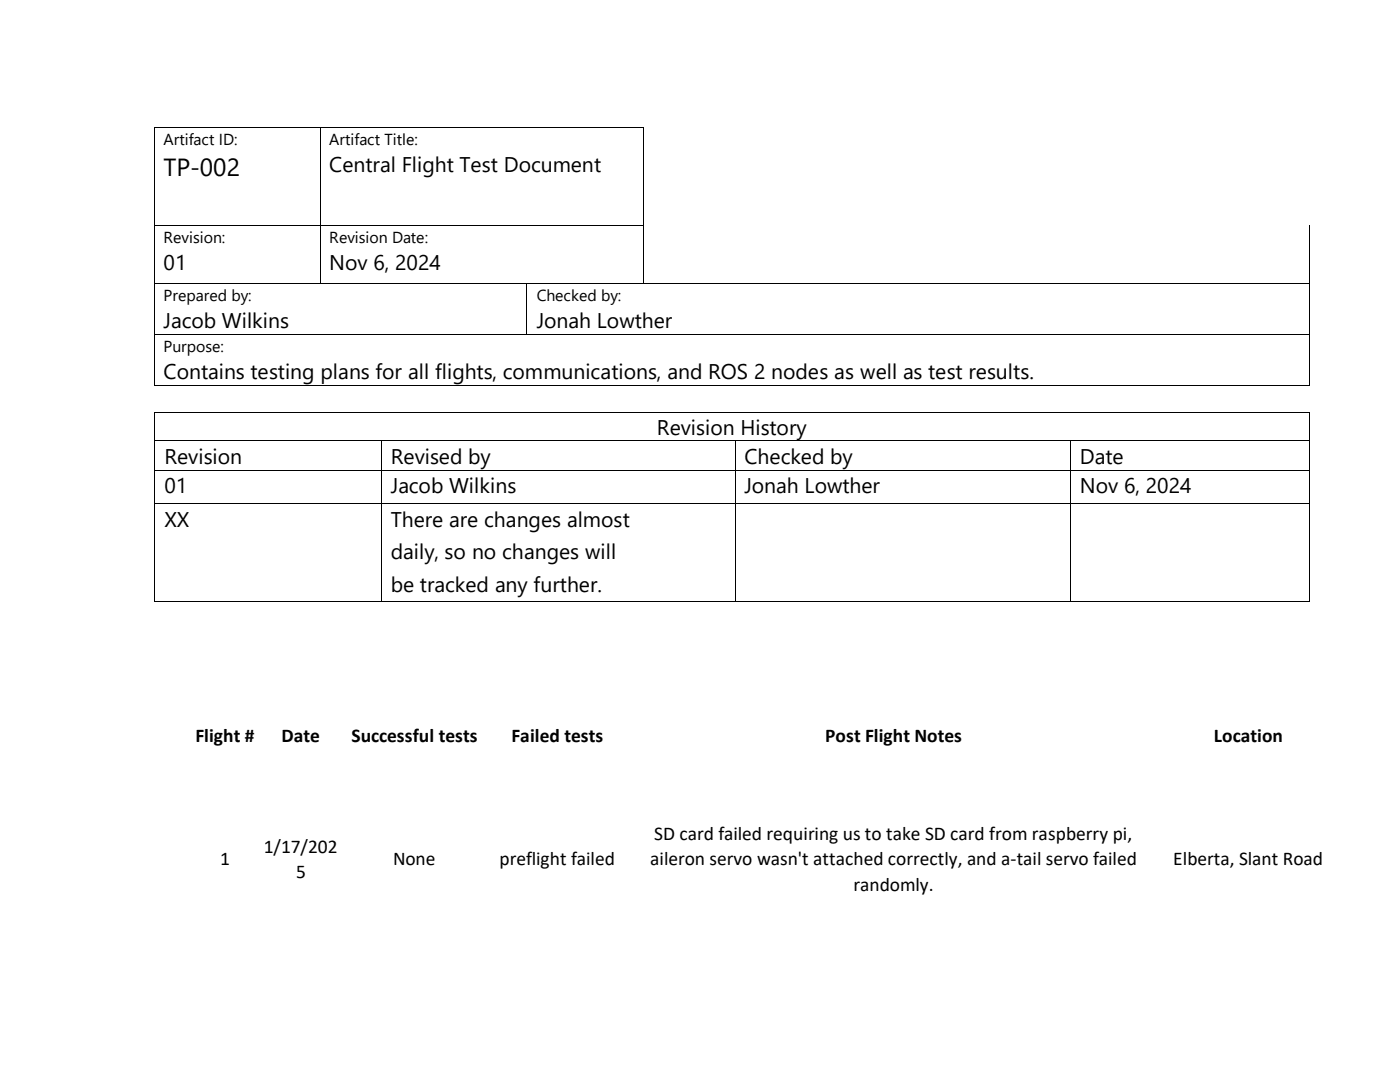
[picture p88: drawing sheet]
<svg xmlns="http://www.w3.org/2000/svg" width="279mm" height="216mm" viewBox="0 0 279 216" stroke-linecap="round" stroke-linejoin="round" font-family="sans-serif">
<defs><g id="words">
<text font-size="4.9" x="32.6" y="35.1">TP-002</text>
<g font-size="4.2">
<text x="65.7" y="34.4">Central Flight Test Document</text>
<text x="32.6" y="53.9">01</text>
<text x="65.7" y="53.9">Nov 6, 2024</text>
<text x="32.6" y="65.5">Jacob Wilkins</text>
<text x="107.1" y="65.5">Jonah Lowther</text>
<text x="32.6" y="75.7">Contains testing plans for all flights, communications, and ROS 2 nodes as well as test results.</text>
<text x="131.1" y="86.8">Revision History</text>
<text x="32.8" y="92.6">Revision</text>
<text x="78" y="92.6">Revised by</text>
<text x="148.6" y="92.6">Checked by</text>
<text x="215.5" y="92.6">Date</text>
<text x="32.8" y="98.5">01</text>
<text x="78" y="98.5">Jacob Wilkins</text>
<text x="148.6" y="98.5">Jonah Lowther</text>
<text x="215.5" y="98.5">Nov 6, 2024</text>
<text x="32.8" y="105.2">XX</text>
<text x="78" y="105.2">There are changes almost</text>
<text x="78" y="111.6">daily, so no changes will</text>
<text x="78" y="118">be tracked any further.</text>
</g>
<g font-size="3.9">
<text x="39" y="148.1">Flight #</text>
<text x="56.2" y="148.1">Date</text>
<text x="70.1" y="148.1">Successful tests</text>
<text x="102.1" y="148.1">Failed tests</text>
<text x="164.7" y="148.1">Post Flight Notes</text>
<text x="242.3" y="148.1">Location</text>
<text x="130.6" y="167.6">SD card failed requiring us to take SD card from raspberry pi,</text>
<text x="43.9" y="172.7">1</text>
<text x="52.7" y="170.1">1/17/202</text>
<text x="78.4" y="172.7">None</text>
<text x="99.7" y="172.7">preflight failed</text>
<text x="129.8" y="172.7">aileron servo wasn't attached correctly, and a-tail servo failed</text>
<text x="234.1" y="172.7">Elberta, Slant Road</text>
<text x="59.1" y="175.2">5</text>
<text x="170.4" y="177.8">randomly.</text>
</g>
<g font-size="3.2">
<text x="32.6" y="29">Artifact ID:</text>
<text x="65.7" y="29">Artifact Title:</text>
<text x="32.6" y="48.5">Revision:</text>
<text x="65.7" y="48.5">Revision Date:</text>
<text x="32.6" y="60.1">Prepared by:</text>
<text x="107.1" y="60.1">Checked by:</text>
<text x="32.6" y="70.3">Purpose:</text>
</g>
</g></defs>
<g fill="#000">
<path d="M30.7 25.4h.2v.2h-.2z" fill-rule="evenodd"/>
<path d="M30.7 25.4h.2v.2h-.2z" fill-rule="evenodd"/>
<path d="M63.8 25.4h.2v.2h-.2z" fill-rule="evenodd"/>
<path d="M128.4 25.4h.1v.2h-.1z" fill-rule="evenodd"/>
<path d="M128.4 25.4h.1v.2h-.1z" fill-rule="evenodd"/>
<path d="M30.7 44.9h.2v.2h-.2z" fill-rule="evenodd"/>
<path d="M30.7 56.5h.2v.1h-.2z" fill-rule="evenodd"/>
<path d="M63.8 44.9h.2v.2h-.2z" fill-rule="evenodd"/>
<path d="M63.8 56.5h.2v.1h-.2z" fill-rule="evenodd"/>
<path d="M105.1 56.5h.2v.1h-.2z" fill-rule="evenodd"/>
<path d="M128.4 44.9h.1v.2h-.1z" fill-rule="evenodd"/>
<path d="M128.4 56.5h.1v.1h-.1z" fill-rule="evenodd"/>
<path d="M261.3 44.9h.2v.2h-.2z" fill-rule="evenodd"/>
<path d="M261.3 56.5h.2v.1h-.2z" fill-rule="evenodd"/>
<path d="M30.7 66.7h.2v.2h-.2z" fill-rule="evenodd"/>
<path d="M30.7 76.8h.2v.1h-.2z" fill-rule="evenodd"/>
<path d="M30.7 76.8h.2v.1h-.2z" fill-rule="evenodd"/>
<path d="M105.1 66.7h.2v.2h-.2z" fill-rule="evenodd"/>
<path d="M261.3 66.7h.2v.2h-.2z" fill-rule="evenodd"/>
<path d="M261.3 76.8h.2v.1h-.2z" fill-rule="evenodd"/>
<path d="M261.3 76.8h.2v.1h-.2z" fill-rule="evenodd"/>
<path d="M30.8 82.1h.2v.2h-.2z" fill-rule="evenodd"/>
<path d="M30.8 82.1h.2v.2h-.2z" fill-rule="evenodd"/>
<path d="M30.8 87.9h.2v.2h-.2z" fill-rule="evenodd"/>
<path d="M30.8 93.7h.2v.2h-.2z" fill-rule="evenodd"/>
<path d="M76 87.9h.1v.2h-.1z" fill-rule="evenodd"/>
<path d="M76 93.7h.1v.2h-.1z" fill-rule="evenodd"/>
<path d="M146.6 87.9h.2v.2h-.2z" fill-rule="evenodd"/>
<path d="M146.6 93.7h.2v.2h-.2z" fill-rule="evenodd"/>
<path d="M213.6 87.9h.2v.2h-.2z" fill-rule="evenodd"/>
<path d="M213.6 93.7h.2v.2h-.2z" fill-rule="evenodd"/>
<path d="M261.2 82.1h.2v.2h-.2z" fill-rule="evenodd"/>
<path d="M261.2 82.1h.2v.2h-.2z" fill-rule="evenodd"/>
<path d="M261.2 87.9h.2v.2h-.2z" fill-rule="evenodd"/>
<path d="M261.2 93.7h.2v.2h-.2z" fill-rule="evenodd"/>
<path d="M30.8 100.4h.2v.2h-.2z" fill-rule="evenodd"/>
<path d="M76 100.4h.1v.2h-.1z" fill-rule="evenodd"/>
<path d="M146.6 100.4h.2v.2h-.2z" fill-rule="evenodd"/>
<path d="M213.6 100.4h.2v.2h-.2z" fill-rule="evenodd"/>
<path d="M261.2 100.4h.2v.2h-.2z" fill-rule="evenodd"/>
<path d="M30.8 120h.2v.2h-.2z" fill-rule="evenodd"/>
<path d="M30.8 120h.2v.2h-.2z" fill-rule="evenodd"/>
<path d="M76 120h.1v.2h-.1z" fill-rule="evenodd"/>
<path d="M146.6 120h.2v.2h-.2z" fill-rule="evenodd"/>
<path d="M213.6 120h.2v.2h-.2z" fill-rule="evenodd"/>
<path d="M261.2 120h.2v.2h-.2z" fill-rule="evenodd"/>
<path d="M261.2 120h.2v.2h-.2z" fill-rule="evenodd"/>
</g>
<g fill="none" stroke="#000" stroke-width=".2">
<path d="M30.8 25.6v19.3M30.9 25.5h32.9M63.9 25.6v19.3M64 25.5h64.4M128.5 25.6v19.3M30.8 45.1v11.4M30.8 56.6v10.1M30.9 45h32.9M30.9 56.6h32.9M63.9 45.1v11.4M64 45h64.4M64 56.6h41.1"/>
<path d="M105.2 56.6v10.1M105.3 56.6h23.1M128.5 45.1v11.4M128.5 56.6h132.8M261.4 45.1v11.4M261.4 56.6v10.1M30.8 66.9v9.9M30.9 66.8h74.2M30.9 76.9h230.4M105.3 66.8h156M261.4 66.9v9.9M30.9 82.3v5.6"/>
<path d="M30.9 88.1v5.6M30.9 93.9v6.5M31 82.2h230.2M31 88h45M31 93.8h45M76.1 88.1v5.6M76.1 93.9v6.5M76.1 88h70.5M76.1 93.8h70.5M146.7 88.1v5.6M146.7 93.9v6.5M146.8 88h66.8"/>
<path d="M146.8 93.8h66.8M213.7 88.1v5.6M213.7 93.9v6.5M213.8 88h47.4M213.8 93.8h47.4M261.3 82.3v5.6M261.3 88.1v5.6M261.3 93.9v6.5M30.9 100.6v19.4M31 100.5h45M76.1 100.6v19.4M76.1 100.5h70.5"/>
<path d="M146.7 100.6v19.4M146.8 100.5h66.8M213.7 100.6v19.4M213.8 100.5h47.4M261.3 100.6v19.4M31 120.1h45M76.1 120.1h70.5M146.8 120.1h66.8M213.8 120.1h47.4"/>
</g>
<use href="#words"/>
</svg>
